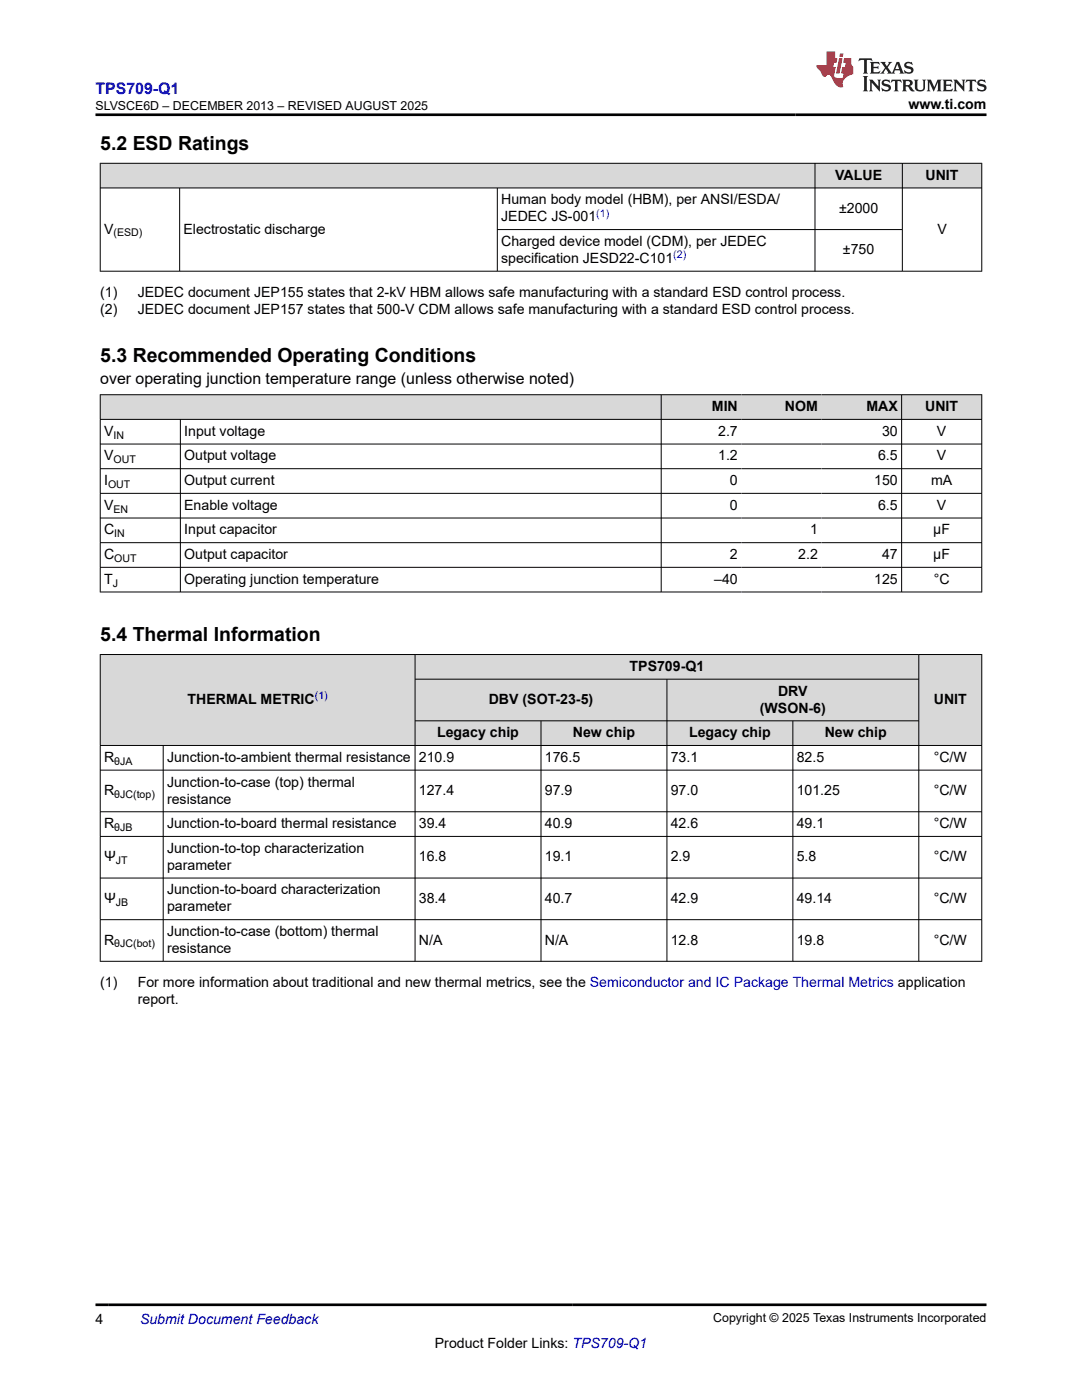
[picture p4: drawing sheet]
<svg xmlns="http://www.w3.org/2000/svg" width="216mm" height="279mm" viewBox="0 0 216 279" stroke-linecap="round" stroke-linejoin="round" font-family="sans-serif">
<defs><g id="words">
<g font-size="3.9">
<text x="20" y="29.9">5.2 ESD Ratings</text>
<text x="20" y="72.3">5.3 Recommended Operating Conditions</text>
<text x="20" y="127.9">5.4 Thermal Information</text>
</g>
<text font-size="3.2" fill="#00f" x="19" y="18.7">TPS709-Q1</text>
<text font-size="3.2" x="20" y="76.7">over operating junction temperature range (unless otherwise noted)</text>
<g font-size="2.8">
<text x="181.3" y="21.8">www.ti.com</text>
<text x="166.7" y="35.9">VALUE</text>
<text x="184.7" y="35.9">UNIT</text>
<text x="100" y="40.8">Human body model (HBM), per ANSI/ESDA/</text>
<text x="20.8" y="46.6">V</text>
<text x="36.6" y="46.6">Electrostatic discharge</text>
<text x="100" y="44.2">JEDEC JS-001</text>
<text x="167.4" y="42.5">±2000</text>
<text x="187" y="46.6">V</text>
<text x="100" y="49.1">Charged device model (CDM), per JEDEC</text>
<text x="100" y="52.5">specification JESD22-C101</text>
<text x="168.2" y="50.8">±750</text>
<text x="20" y="59.3">(1)</text>
<text x="27.5" y="59.3">JEDEC document JEP155 states that 2-kV HBM allows safe manufacturing with a standard ESD control process.</text>
<text x="20" y="62.7">(2)</text>
<text x="27.5" y="62.7">JEDEC document JEP157 states that 500-V CDM allows safe manufacturing with a standard ESD control process.</text>
<text x="142" y="82">MIN</text>
<text x="156.6" y="82">NOM</text>
<text x="172.9" y="82">MAX</text>
<text x="184.6" y="82">UNIT</text>
<text x="20.8" y="87">V</text>
<text x="36.8" y="87">Input voltage</text>
<text x="143.3" y="87">2.7</text>
<text x="176" y="87">30</text>
<text x="187" y="87">V</text>
<text x="20.8" y="91.9">V</text>
<text x="36.8" y="91.9">Output voltage</text>
<text x="143.3" y="91.9">1.2</text>
<text x="175.2" y="91.9">6.5</text>
<text x="187" y="91.9">V</text>
<text x="20.8" y="96.8">I</text>
<text x="20.8" y="101.7">V</text>
<text x="36.8" y="96.8">Output current</text>
<text x="36.8" y="101.7">Enable voltage</text>
<text x="145.7" y="96.8">0</text>
<text x="145.7" y="101.7">0</text>
<text x="174.4" y="96.8">150</text>
<text x="175.2" y="101.7">6.5</text>
<text x="185.8" y="96.8">mA</text>
<text x="187" y="101.7">V</text>
<text x="20.8" y="106.7">C</text>
<text x="36.8" y="106.7">Input capacitor</text>
<text x="161.6" y="106.7">1</text>
<text x="186.2" y="106.7">µF</text>
<text x="20.8" y="111.6">C</text>
<text x="36.8" y="111.6">Output capacitor</text>
<text x="145.7" y="111.6">2</text>
<text x="159.3" y="111.6">2.2</text>
<text x="176" y="111.6">47</text>
<text x="186.2" y="111.6">µF</text>
<text x="20.8" y="116.5">T</text>
<text x="36.8" y="116.5">Operating junction temperature</text>
<text x="142.5" y="116.5">–40</text>
<text x="174.4" y="116.5">125</text>
<text x="186.3" y="116.5">°C</text>
<text x="125.6" y="133.9">TPS709-Q1</text>
<text x="37.4" y="140.5">THERMAL METRIC</text>
<text x="97.5" y="140.5">DBV (SOT-23-5)</text>
<text x="151.6" y="142.2">(WSON-6)</text>
<text x="155.3" y="138.8">DRV</text>
<text x="186.3" y="140.5">UNIT</text>
<text x="87.2" y="147.1">Legacy chip</text>
<text x="114.3" y="147.1">New chip</text>
<text x="137.5" y="147.1">Legacy chip</text>
<text x="164.6" y="147.1">New chip</text>
<text x="20.8" y="152">R</text>
<text x="33.3" y="152">Junction-to-ambient thermal resistance</text>
<text x="83.6" y="152">210.9</text>
<text x="108.7" y="152">176.5</text>
<text x="133.8" y="152">73.1</text>
<text x="159" y="152">82.5</text>
<text x="186.3" y="152">°C/W</text>
<text x="20.8" y="158.7">R</text>
<text x="33.3" y="157">Junction-to-case (top) thermal</text>
<text x="33.3" y="160.4">resistance</text>
<text x="83.6" y="158.7">127.4</text>
<text x="108.7" y="158.7">97.9</text>
<text x="133.8" y="158.7">97.0</text>
<text x="159" y="158.7">101.25</text>
<text x="186.3" y="158.7">°C/W</text>
<text x="20.8" y="165.3">R</text>
<text x="33.3" y="165.3">Junction-to-board thermal resistance</text>
<text x="83.6" y="165.3">39.4</text>
<text x="108.7" y="165.3">40.9</text>
<text x="133.8" y="165.3">42.6</text>
<text x="159" y="165.3">49.1</text>
<text x="186.3" y="165.3">°C/W</text>
<text x="20.8" y="171.9">Ψ</text>
<text x="33.3" y="170.2">Junction-to-top characterization</text>
<text x="33.3" y="173.6">parameter</text>
<text x="83.6" y="171.9">16.8</text>
<text x="108.7" y="171.9">19.1</text>
<text x="133.8" y="171.9">2.9</text>
<text x="159" y="171.9">5.8</text>
<text x="186.3" y="171.9">°C/W</text>
<text x="33.3" y="178.5">Junction-to-board characterization</text>
<text x="20.8" y="180.2">Ψ</text>
<text x="33.3" y="181.9">parameter</text>
<text x="83.6" y="180.2">38.4</text>
<text x="108.7" y="180.2">40.7</text>
<text x="133.8" y="180.2">42.9</text>
<text x="159" y="180.2">49.14</text>
<text x="186.3" y="180.2">°C/W</text>
<text x="20.8" y="188.5">R</text>
<text x="33.3" y="186.8">Junction-to-case (bottom) thermal</text>
<text x="33.3" y="190.2">resistance</text>
<text x="83.6" y="188.5">N/A</text>
<text x="108.7" y="188.5">N/A</text>
<text x="133.8" y="188.5">12.8</text>
<text x="159" y="188.5">19.8</text>
<text x="186.3" y="188.5">°C/W</text>
<text x="20" y="197">(1)</text>
<text x="27.5" y="197">For more information about traditional and new thermal metrics, see the Semiconductor and IC Package Thermal Metrics application</text>
<text x="27.5" y="200.4">report.</text>
<text x="19" y="264.2">4</text>
<text x="86.8" y="269">Product Folder Links: TPS709-Q1</text>
</g>
<text font-size="2.8" fill="#00f" x="27.9" y="264.2">Submit Document Feedback</text>
<g font-size="2.5">
<text x="19" y="21.9">SLVSCE6D – DECEMBER 2013 – REVISED AUGUST 2025</text>
<text x="142.3" y="263.9">Copyright © 2025 Texas Instruments Incorporated</text>
</g>
<g font-size="2.1">
<text x="22.6" y="47.2">(ESD)</text>
<text x="22.6" y="87.5">IN</text>
<text x="22.6" y="92.5">OUT</text>
<text x="21.6" y="97.4">OUT</text>
<text x="22.6" y="102.3">EN</text>
<text x="22.8" y="107.2">IN</text>
<text x="22.8" y="112.1">OUT</text>
<text x="22.5" y="117.1">J</text>
<text x="22.8" y="152.6">θJA</text>
<text x="22.8" y="159.2">θJC(top)</text>
<text x="22.8" y="165.8">θJB</text>
<text x="23.1" y="172.5">JT</text>
<text x="23.1" y="180.8">JB</text>
<text x="22.8" y="189.1">θJC(bot)</text>
</g>
<g font-size="2.1" fill="#00f">
<text x="119" y="43.2">(1)</text>
<text x="134.4" y="51.5">(2)</text>
<text x="62.8" y="139.6">(1)</text>
</g>
</g></defs>
<g fill="#d8d8d8">
<path d="M20 32.6h175.9v4.9h-175.9z" fill-rule="evenodd"/>
<path d="M20.1 32.6h142.5v4.8h-142.5z" fill-rule="evenodd"/>
<path d="M162.7 32.6h17.3v4.8h-17.3z" fill-rule="evenodd"/>
<path d="M180.1 32.6h15.7v4.8h-15.7z" fill-rule="evenodd"/>
</g>
<path d="M19.9 32.6h176.1M19.9 37.5h176.1M20 32.5v21.7M35.8 37.5v16.7M99.2 37.5v16.7M162.6 32.5v21.7M180.1 32.5v21.7M195.9 32.5v21.7M19.9 54.1h176.1M99.2 45.8h80.9" fill="none" stroke="#000" stroke-width=".2"/>
<g fill="#d8d8d8">
<path d="M20 78.8h175.9v4.9h-175.9z" fill-rule="evenodd"/>
<path d="M20.1 78.8h111.8v4.8h-111.8z" fill-rule="evenodd"/>
<path d="M132 78.8h15.9v4.8h-15.9z" fill-rule="evenodd"/>
<path d="M147.9 78.8h16v4.8h-16z" fill-rule="evenodd"/>
<path d="M163.9 78.8h15.9v4.8h-15.9z" fill-rule="evenodd"/>
<path d="M180 78.8h15.8v4.8h-15.8z" fill-rule="evenodd"/>
</g>
<g fill="none" stroke="#000" stroke-width=".2">
<path d="M19.9 78.8h176.1M20 78.7v39.5M131.9 78.7v39.5M179.9 78.7v39.5M195.9 78.7v39.5M19.9 83.7h176.1M19.9 88.6h176.1M19.9 93.5h176.1M19.9 98.5h176.1M36 83.7v34.5M19.9 103.4h176.1M19.9 108.3h176.1"/>
<path d="M19.9 113.2h176.1M19.9 118.1h176.1"/>
</g>
<g fill="#d8d8d8">
<path d="M20 130.6h175.9v4.9h-175.9z" fill-rule="evenodd"/>
<path d="M20.1 130.7h62.7v18h-62.7z" fill-rule="evenodd"/>
<path d="M82.9 130.7h100.4v4.8h-100.4z" fill-rule="evenodd"/>
<path d="M183.4 130.7h12.4v18h-12.4z" fill-rule="evenodd"/>
<path d="M82.9 135.6h50.1v8.2h-50.1z" fill-rule="evenodd"/>
<path d="M133.1 135.6h50.2v8.2h-50.2z" fill-rule="evenodd"/>
<path d="M82.9 143.9h25v4.8h-25z" fill-rule="evenodd"/>
<path d="M108 143.9h25v4.8h-25z" fill-rule="evenodd"/>
<path d="M133.1 143.9h25v4.8h-25z" fill-rule="evenodd"/>
<path d="M158.3 143.9h25v4.8h-25z" fill-rule="evenodd"/>
</g>
<g fill="none" stroke="#000" stroke-width=".2">
<path d="M19.9 130.6h176.1M20 130.6v61.3M82.8 130.6v61.3M82.8 135.5h100.6M133.1 135.5v56.4M183.3 130.6v61.3M195.9 130.6v61.3M19.9 148.8h176.1M19.9 153.7h176.1M32.6 148.8v43.1M82.8 143.9h100.6M107.9 143.9v48"/>
<path d="M158.2 143.9v48M19.9 162h176.1M19.9 166.9h176.1M19.9 175.2h176.1M19.9 183.5h176.1M19.9 191.8h176.1"/>
</g>
<path d="M171.5 11.6l-.2 .6 .5-.2h.6v.1v2.2l-.2 .4h1l-.2-.4v-2.2v-.1h.5l.6 .2-.2-.6zM173.6 12.4l.2 .3v1.6l-.2 .4h1.9l.1-.6a1.08 1.08 0 0 1-1.3 .2v-.7h.6l.4 .2v-.7l-.4 .2h-.6v-.5l.2-.2a1 1 0 0 1 1 .3l-.1-.5zM175.7 12.4l.9 1.1-1 1.2h.9l-.2-.2 .5-.8 .4 .8-.2 .2h1.6l-.2-.2 .2-.5h.9l.1 .5-.1 .2h.9l-.2-.4-.8-1.9h-.5l-.9 2.1-.9-1.1 .9-1h-.8l.2 .2-.4 .6-.4-.6 .2-.2zM179 12.8l.4 1h-.7zM180.7 12.5a.65 .65 0 0 0-.2 .7 .65 .65 0 0 0 .6 .5l.6 .1 .1 .3a.79 .79 0 0 1-.7 .4 .79 .79 0 0 1-.7-.5l.1 .7 .2-.1a.93 .93 0 0 0 1.1 0 .93 .93 0 0 0 .4-.9 1.46 1.46 0 0 0-1.2-.6l-.1-.3a1.09 1.09 0 0 1 1.2 .2l-.2-.6-.1 .1-.5-.2zM172.2 15.2l.2 .4v2.2l-.2 .4h1l-.2-.4v-2.2l.2-.4zM173.4 15.9l.2 .4v1.5l-.2 .4h.8l-.3-.4 .1-1.3 1.6 1.8v-2l.2-.4h-.7l.1 .2 .1 1.1-1.2-1.3zM176.2 16a.65 .65 0 0 0-.2 .8 .65 .65 0 0 0 .6 .4l.6 .2 .1 .2a.79 .79 0 0 1-.7 .4 .79 .79 0 0 1-.7-.5l.1 .7 .2-.1a.93 .93 0 0 0 1.1 .1 .93 .93 0 0 0 .4-1 1.46 1.46 0 0 0-1.2-.5l-.1-.4a1.09 1.09 0 0 1 1.2 .2l-.1-.6-.2 .1-.5-.1zM177.9 15.9l-.1 .6a.63 .63 0 0 1 .8-.3v1.6l-.3 .4h1l-.2-.4v-1.6a.66 .66 0 0 1 .8 .3l-.1-.6zM180 15.9l.2 .4v1.5l-.2 .4h1l-.2-.2-.1-.7h.5l.1 .2a.79 .79 0 0 0 1.2 .6l-1-.9a.61 .61 0 0 0 .6-.6 .61 .61 0 0 0-.5-.7zM180.8 16.2h.1a.47 .47 0 0 1 .5 .1 .47 .47 0 0 1 .1 .5l-.1 .1-.7 .1zM182.3 15.9l.2 .2a2.27 2.27 0 0 0 .4 2 1.04 1.04 0 0 0 1.7-.7v-1.3l.2-.2h-.8l.2 .4v1.1a.6 .6 0 0 1-.6 .6 .6 .6 0 0 1-.6-.6v-1.1l.3-.4zM184.9 15.9l.2 .4v1.5l-.2 .4h.8l-.3-.4v-1.4l.9 1.9 .9-1.9v1.4l-.3 .4h1l-.2-.4v-1.5l.2-.4h-.8l-.7 1.5-.6-1.5zM188.1 15.9l.2 .4v1.5l-.2 .4h1.9l.1-.6a1.09 1.09 0 0 1-1.3 .2v-.7h.6l.4 .2v-.6l-.4 .2h-.6v-.6l.2-.1a1.01 1.01 0 0 1 1 .3l-.1-.6zM190.2 15.9l.3 .4v1.5l-.3 .4h.8l-.2-.4v-1.3l1.6 1.8v-2l.2-.4h-.7l.2 .2v1.1l-1.2-1.3zM192.8 15.9l-.1 .6a.63 .63 0 0 1 .8-.3v1.6l-.3 .4h1l-.2-.4v-1.6a.66 .66 0 0 1 .8 .3l-.1-.6zM195.2 16a.65 .65 0 0 0-.2 .8 .65 .65 0 0 0 .6 .4l.6 .2 .2 .2a.79 .79 0 0 1-.7 .4 .79 .79 0 0 1-.7-.5l.1 .7 .2-.1a.93 .93 0 0 0 1 .1 .93 .93 0 0 0 .5-1 1.46 1.46 0 0 0-1.3-.5v-.4a1.09 1.09 0 0 1 1.2 .2l-.2-.6-.2 .1-.5-.1z" fill="#231f20"/>
<path d="M164.9 10.3v2.7h-2l.1 .4 .8 1a.95 .95 0 0 0 1 .9 .59 .59 0 0 1 .5-.4 .59 .59 0 0 1 .5 .3l.4 .8a1.59 1.59 0 0 0 2.1 1.4 1.61 1.61 0 0 1 1-2.3l1-.3-.1-1.5a1.59 1.59 0 0 1-.3-1.7h-1.5l-.2 .9h.6l-.2 .9h-.5l-.2 .9v.3l.4 .1-.1 .9h-.7a.73 .73 0 0 1-1-.7l.3-1.5h-.5l.1-.9h.5l.2-.9h-.5v-1.3zM167.4 11.6l-.6 3.1h.7l.6-3.1zM167.6 10.7l-.1 .6h.7l.1-.6z" fill="#ed1c24"/>
<path d="M19 22.9h177.8M19 260.4h177.8" fill="none" stroke="#000" stroke-width=".53"/>
<use href="#words"/>
</svg>
